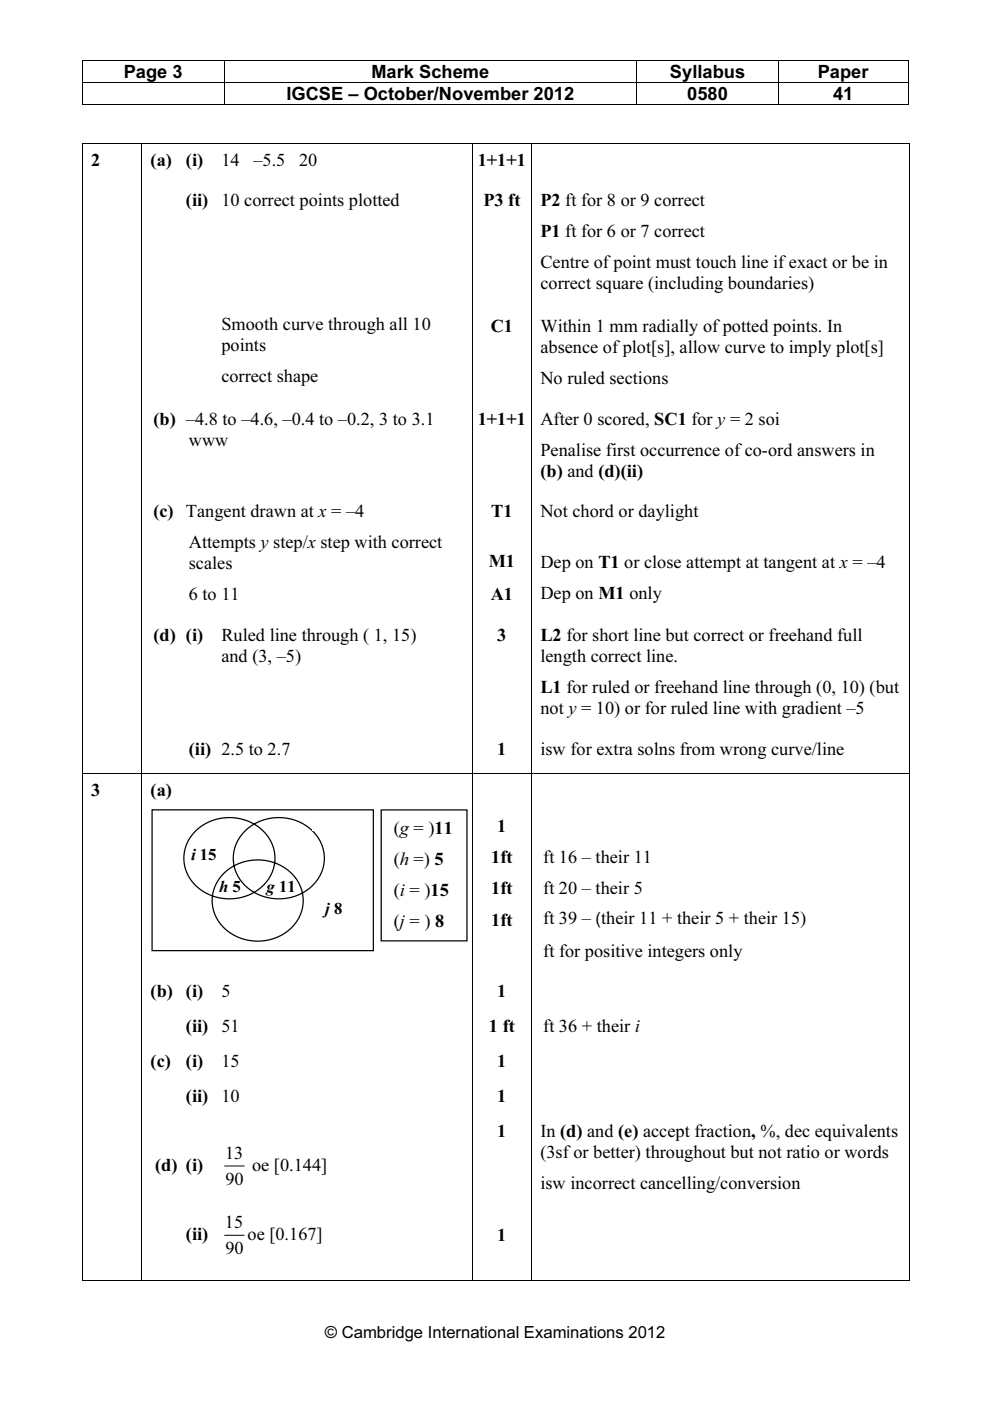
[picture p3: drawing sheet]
<svg xmlns="http://www.w3.org/2000/svg" width="210mm" height="297mm" viewBox="0 0 210 297" stroke-linecap="round" stroke-linejoin="round" font-family="sans-serif">
<defs><g id="words">
<g font-size="3.9">
<text x="26.2" y="16.6">Page 3</text>
<text x="78.7" y="16.6">Mark Scheme</text>
<text x="142" y="16.6">Syllabus</text>
<text x="173.4" y="16.6">Paper</text>
<text x="60.7" y="21.2">IGCSE – October/November 2012</text>
<text x="145.7" y="21.2">0580</text>
<text x="176.6" y="21.2">41</text>
<text x="19.4" y="35.1">2</text>
<text x="31.9" y="35.1">(a)</text>
<text x="39.4" y="35.1">(i)</text>
<text x="46.9" y="35.1">14</text>
<text x="53.7" y="35.1">–5.5</text>
<text x="63.4" y="35.1">20</text>
<text x="101.3" y="35.1">1+1+1</text>
<text x="39.4" y="43.7">(ii)</text>
<text x="46.9" y="43.7">10 correct points plotted</text>
<text x="102.5" y="43.7">P3 ft</text>
<text x="114.6" y="43.7">P2 ft for 8 or 9 correct</text>
<text x="114.6" y="50.3">P1 ft for 6 or 7 correct</text>
<text x="114.6" y="56.9">Centre of point must touch line if exact or be in</text>
<text x="114.6" y="61.3">correct square (including boundaries)</text>
<text x="46.9" y="70">Smooth curve through all 10</text>
<text x="104" y="70.5">C1</text>
<text x="114.6" y="70.4">Within 1 mm radially of potted points. In</text>
<text x="46.9" y="74.5">points</text>
<text x="114.6" y="74.9">absence of plot[s], allow curve to imply plot[s]</text>
<text x="46.9" y="81.1">correct shape</text>
<text x="114.6" y="81.5">No ruled sections</text>
<text x="32.5" y="90.1">(b) –4.8 to –4.6, –0.4 to –0.2, 3 to 3.1</text>
<text x="40" y="94.5">www</text>
<text x="101.3" y="90.1">1+1+1</text>
<text x="114.6" y="90.1">After 0 scored, SC1 for y= 2 soi</text>
<text x="114.6" y="96.6">Penalise first occurrence of co-ord answers in</text>
<text x="114.6" y="101.1">(b) and (d)(ii)</text>
<text x="32.5" y="109.7">(c) Tangent drawn at x = –4</text>
<text x="104.1" y="109.7">T1</text>
<text x="114.6" y="109.7">Not chord or daylight</text>
<text x="40" y="116.3">Attempts ystep/x step with correct</text>
<text x="40" y="120.7">scales</text>
<text x="103.6" y="120.2">M1</text>
<text x="114.6" y="120.4">Dep on T1 or close attempt at tangent at x = –4</text>
<text x="40" y="127.3">6 to 11</text>
<text x="104" y="127.1">A1</text>
<text x="114.6" y="127">Dep on M1 only</text>
<text x="32.5" y="135.9">(d) (i)</text>
<text x="46.9" y="135.9">Ruled line through ( 1, 15)</text>
<text x="105.4" y="135.9">3</text>
<text x="114.6" y="135.9">L2 for short line but correct or freehand full</text>
<text x="46.9" y="140.4">and (3, –5)</text>
<text x="114.6" y="140.4">length correct line.</text>
<text x="114.6" y="146.9">L1 for ruled or freehand line through (0, 10) (but</text>
<text x="114.6" y="151.4">not y= 10) or for ruled line with gradient –5</text>
<text x="40" y="160">(ii) 2.5 to 2.7</text>
<text x="105.4" y="160">1</text>
<text x="114.6" y="160">isw for extra solns from wrong curve/line</text>
<text x="19.4" y="168.8">3</text>
<text x="31.9" y="168.8">(a)</text>
<text x="83.5" y="176.7">(g = )11</text>
<text x="105.4" y="176.5">1</text>
<text x="83.5" y="183.3">(h =) 5</text>
<text x="104.1" y="183">1ft</text>
<text x="115.2" y="183">ft 16 – their 11</text>
<text x="83.5" y="189.9">(i = )15</text>
<text x="104.1" y="189.4">1ft</text>
<text x="115.2" y="189.4">ft 20 – their 5</text>
<text x="83.5" y="196.5">(j= ) 8</text>
<text x="104.1" y="196.3">1ft</text>
<text x="115.2" y="195.9">ft 39 – (their 11 + their 5 + their 15)</text>
<text x="115.2" y="202.8">ft for positive integers only</text>
<text x="31.9" y="211.4">(b)</text>
<text x="39.4" y="211.4">(i)</text>
<text x="46.9" y="211.4">5</text>
<text x="105.4" y="211.4">1</text>
<text x="39.4" y="218.8">(ii)</text>
<text x="46.9" y="218.8">51</text>
<text x="103.7" y="218.8">1 ft</text>
<text x="115.2" y="218.8">ft 36 + their i</text>
<text x="31.9" y="226.2">(c)</text>
<text x="39.4" y="226.2">(i)</text>
<text x="46.9" y="226.2">15</text>
<text x="105.4" y="226.2">1</text>
<text x="39.4" y="233.6">(ii)</text>
<text x="46.9" y="233.6">10</text>
<text x="105.4" y="233.6">1</text>
<text x="47.7" y="245.8">13</text>
<text x="105.4" y="241">1</text>
<text x="114.6" y="245.4">(3sf or better) throughout but not ratio or words</text>
<text x="114.6" y="241">In (d) and (e) accept fraction, %, dec equivalents</text>
<text x="32.9" y="248.2">(d) (i)</text>
<text x="47.8" y="251.2">90</text>
<text x="53.4" y="248.2">oe [0.144]</text>
<text x="114.6" y="252">isw incorrect cancelling/conversion</text>
<text x="39.4" y="262.9">(ii)</text>
<text x="47.7" y="260.5">15</text>
<text x="52.5" y="262.9">oe [0.167]</text>
<text x="105.4" y="263.2">1</text>
<text x="47.8" y="265.9">90</text>
</g>
<g font-size="3.5">
<text x="40.5" y="182.4">i 15</text>
<text x="46.4" y="189.1">h 5</text>
<text x="56.5" y="189.1">g 11</text>
<text x="69" y="193.7">j8</text>
<text x="68.9" y="283.6">© Cambridge International Examinations 2012</text>
</g>
</g></defs>
<g fill="#000">
<path d="M17.4 12.7h.2v.2h-.2zM17.4 17.4h.2v.2h-.2zM47.4 12.7h.2v.2h-.2zM47.4 17.4h.2v.2h-.2zM134.9 12.7h.2v.2h-.2zM134.9 17.4h.2v.2h-.2zM164.9 12.7h.2v.2h-.2zM164.9 17.4h.2v.2h-.2zM192.4 12.7h.2v.2h-.2zM192.4 17.4h.2v.2h-.2zM17.4 30.3h.1v1.2h-.1zM17.4 39.1h.1v1h-.1z"/>
<path d="M29.9 30.3h.2v1.2h-.2zM29.9 39.1h.2v1h-.2zM100 30.3h.2v1.2h-.2zM100 39.1h.2v1h-.2zM112.6 30.3h.2v1.2h-.2zM112.6 39.1h.2v1h-.2zM192.4 22h.2v.2h-.2zM192.7 30.3h.2v1.2h-.2zM192.7 30.3h.2v.2h-.2zM192.7 39.1h.2v1h-.2zM17.4 85.4h.1v1h-.1zM29.9 85.4h.2v1h-.2z"/>
<path d="M100 85.4h.2v1h-.2zM112.6 85.4h.2v1h-.2zM192.7 85.4h.2v1h-.2zM17.4 105.1h.1v1h-.1zM29.9 105.1h.2v1h-.2zM100 105.1h.2v1h-.2zM112.6 105.1h.2v1h-.2zM192.7 105.1h.2v1h-.2zM17.4 131.3h.1v1h-.1zM29.9 131.3h.2v1h-.2zM100 131.3h.2v1h-.2zM112.6 131.3h.2v1h-.2z"/>
<path d="M192.7 131.3h.2v1h-.2zM17.4 155.4h.1v1h-.1zM29.9 155.4h.2v1h-.2zM100 155.4h.2v1h-.2zM112.6 155.4h.2v1h-.2zM192.7 155.4h.2v1h-.2zM17.4 164h.1v1.1h-.1zM29.9 164h.2v1.1h-.2zM100 164h.2v1.1h-.2zM112.6 164h.2v1.1h-.2zM192.7 164h.2v1.1h-.2zM17.4 206.8h.1v1h-.1z"/>
<path d="M17.4 214.2h.1v1h-.1zM29.9 206.8h.2v1h-.2zM29.9 214.2h.2v1h-.2zM100 206.8h.2v1h-.2zM100 214.2h.2v1h-.2zM112.6 206.8h.2v1h-.2zM112.6 214.2h.2v1h-.2zM192.7 206.8h.2v1h-.2zM192.7 214.2h.2v1h-.2zM17.4 221.6h.1v1h-.1zM17.4 229h.1v1h-.1zM17.4 236.4h.1v1h-.1z"/>
<path d="M29.9 221.6h.2v1h-.2zM29.9 229h.2v1h-.2zM29.9 236.4h.2v1h-.2zM100 221.6h.2v1h-.2zM100 229h.2v1h-.2zM100 236.4h.2v1h-.2zM112.6 221.6h.2v1h-.2zM112.6 229h.2v1h-.2zM112.6 236.4h.2v1h-.2zM192.7 221.6h.2v1h-.2zM192.7 229h.2v1h-.2zM192.7 236.4h.2v1h-.2z"/>
<path d="M17.4 262.9h.1v1h-.1zM29.9 262.9h.2v1h-.2zM100 262.9h.2v1h-.2zM112.6 262.9h.2v1h-.2zM192.7 262.9h.2v1h-.2zM192.7 271.4h.2v.2h-.2z"/>
</g>
<g fill="none" stroke="#000" stroke-width=".21">
<path d="M17.4 12.8h30M17.5 12.9v4.5M17.5 17.6v4.6M17.6 17.5h29.8M47.5 12.9v4.5M47.5 17.6v4.6M47.6 12.8h87.3M47.6 17.5h87.3M135 12.9v4.5M135 17.6v4.6M135.1 12.8h29.8M135.1 17.5h29.8"/>
<path d="M165 12.9v4.5M165 17.6v4.6M165.1 12.8h27.3M165.1 17.5h27.3M192.5 12.9v4.5M192.5 17.6v4.6M17.4 30.4h12.5M17.4 22.1h30M17.4 31.5v7.6M30 31.5v7.6M30.1 30.4h69.9M47.6 22.1h87.3"/>
<path d="M100.1 31.5v7.6M100.2 30.4h12.4M112.7 31.5v7.6M112.8 30.4h79.9M135.1 22.1h29.8M165.1 22.1h27.3M192.8 31.5v7.6M17.4 40.1v45.3M30 40.1v45.3M100.1 40.1v45.3M112.7 40.1v45.3M192.8 40.1v45.3"/>
<path d="M17.4 86.4v18.7M30 86.4v18.7M100.1 86.4v18.7M112.7 86.4v18.7M192.8 86.4v18.7M17.4 106.1v25.2M30 106.1v25.2M100.1 106.1v25.2M112.7 106.1v25.2M192.8 106.1v25.2M17.4 132.3v23.1M30 132.3v23.1"/>
<path d="M100.1 132.3v23.1M112.7 132.3v23.1M192.8 132.3v23.1M17.4 156.4v7.6M30 156.4v7.6M100.1 156.4v7.6M112.7 156.4v7.6M192.8 156.4v7.6M17.4 165.1v41.7M17.5 164h12.4M30 165.1v41.7M30.1 164h69.9"/>
<path d="M100.1 165.1v41.7M100.2 164h12.4M112.7 165.1v41.7M112.8 164h79.9M192.8 165.1v41.7M17.4 207.8v6.4M17.4 215.2v6.4M30 207.8v6.4M30 215.2v6.4M100.1 207.8v6.4M100.1 215.2v6.4M112.7 207.8v6.4"/>
<path d="M112.7 215.2v6.4M192.8 207.8v6.4M192.8 215.2v6.4M17.4 222.6v6.4M17.4 230v6.4M17.4 237.4v25.5M30 222.6v6.4M30 230v6.4M30 237.4v25.5M100.1 222.6v6.4M100.1 230v6.4M100.1 237.4v25.5"/>
<path d="M112.7 222.6v6.4M112.7 230v6.4M112.7 237.4v25.5M192.8 222.6v6.4M192.8 230v6.4M192.8 237.4v25.5M47.6 247.2h4.2M17.4 271.5h12.5M17.4 263.9v7.7M30 263.9v7.7M30.1 271.5h69.9M47.6 261.9h4.2"/>
<path d="M100.1 263.9v7.7M100.2 271.5h12.4M112.7 263.9v7.7M112.8 271.5h79.9M192.8 263.9v7.7"/>
</g>
<path d="M80.8 171.7h18.2v27.8h-18.2z" fill="#fff"/>
<path d="M80.8 171.7h18.2v27.8h-18.2z" fill="none" stroke="#000" stroke-width=".26"/>
<g fill="#fff">
<path d="M37.6 172.4h4.3v4.7h-4.3z"/>
<path d="M65.9 172.3h5.9v5.1h-5.9z"/>
<path d="M32.2 171.7h47v29.9h-47z"/>
</g>
<path d="M32.2 171.7h47v29.9h-47z" fill="none" stroke="#000" stroke-width=".26"/>
<path d="M41.8 175.9a10.3 10.3 0 0 1 15.7 2.7 8.3 8.3 0 0 1-5.1 11.3 10 10 0 0 1-13.1-5.6 8 8 0 0 1 2.5-8.4z" fill-rule="evenodd" fill="#fff"/>
<path d="M41.8 175.9a10.3 10.3 0 0 1 15.7 2.7 8.3 8.3 0 0 1-5.1 11.3 10 10 0 0 1-13.1-5.6 8 8 0 0 1 2.5-8.4zM52.3 175.9a10.3 10.3 0 0 1 15.7 2.7 8.3 8.3 0 0 1-5.1 11.3 10 10 0 0 1-13.1-5.6 8 8 0 0 1 2.5-8.4zM47.8 184.8a10.3 10.3 0 0 1 15.7 2.8 8.3 8.3 0 0 1-5.1 11.3 10 10 0 0 1-13.1-5.7 8 8 0 0 1 2.5-8.4z" fill="none" stroke="#000" stroke-width=".26"/>
<g fill="#fff">
<path d="M66.2 172.8h3v3.3h-3z"/>
<path d="M67.6 190.1h8.9v6.6h-8.9z"/>
</g>
<use href="#words"/>
</svg>
